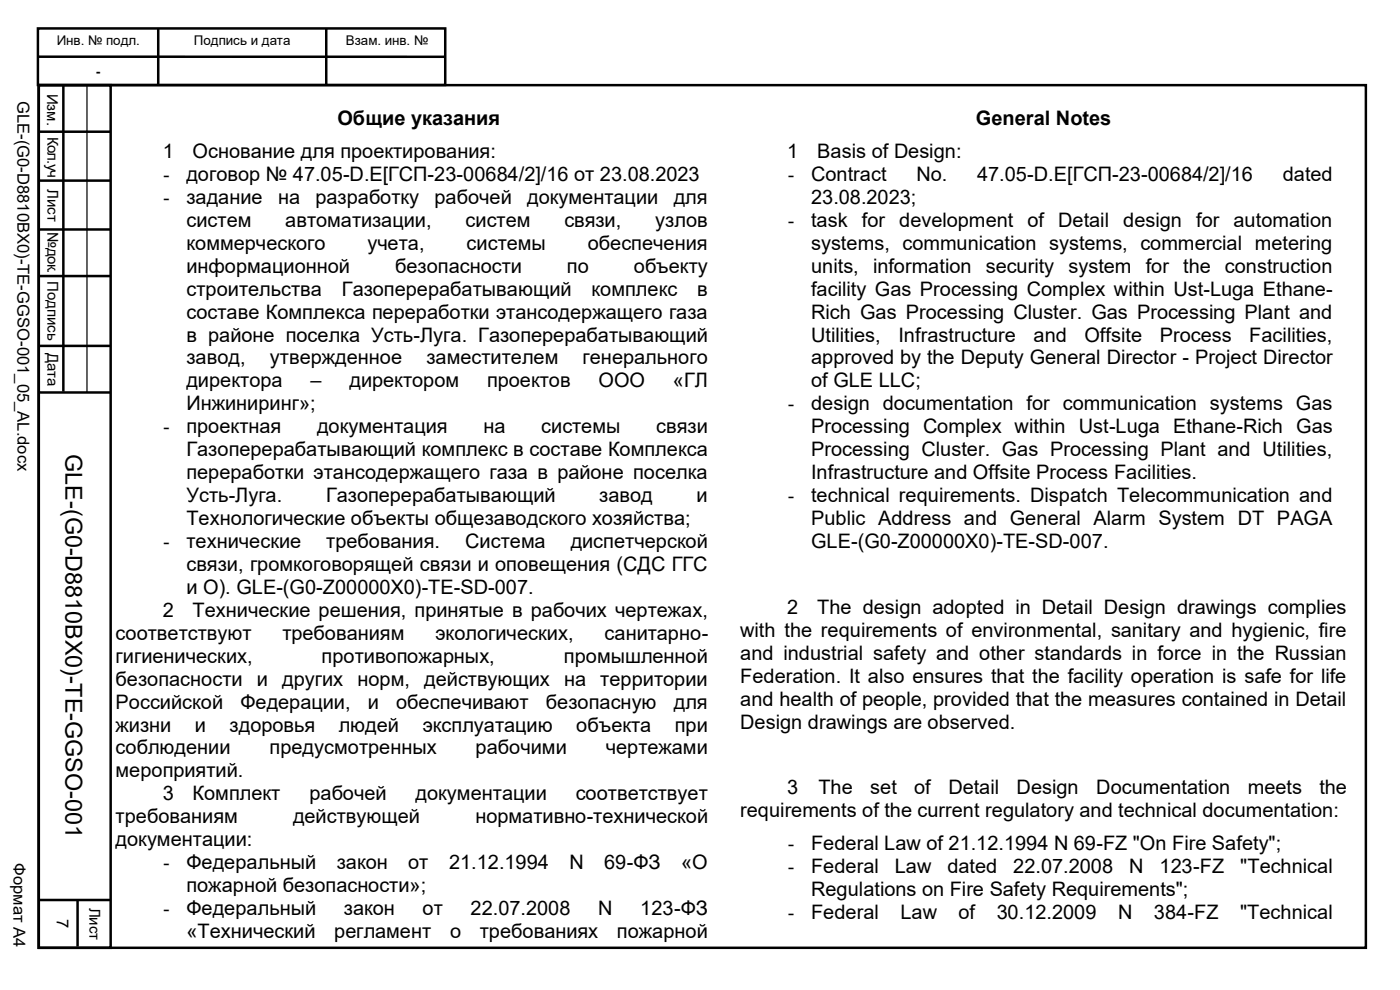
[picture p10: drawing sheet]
<svg xmlns="http://www.w3.org/2000/svg" width="297mm" height="210mm" viewBox="0 0 297 210" stroke-linecap="round" stroke-linejoin="round" font-family="sans-serif">
<defs><g id="words">
<text font-size="5" x="13.9" y="96.4" transform="rotate(90 13.9 96.4)">GLE-(G0-D8810BX0)-TE-GGSO-001</text>
<g font-size="4.2">
<text x="71.6" y="26.5">Общие указания</text>
<text x="207" y="26.5">General Notes</text>
<text x="34.5" y="33.5">1</text>
<text x="40.9" y="33.5">Основание для проектирования:</text>
<text x="167" y="33.5">1</text>
<text x="173.4" y="33.5">Basis of Design:</text>
<text x="34.6" y="38.4">-</text>
<text x="39.5" y="38.4">договор № 47.05-D.E[ГСП-23-00684/2]/16 от 23.08.2023</text>
<text x="167.1" y="38.4">-</text>
<text x="172.1" y="38.4">Contract</text>
<text x="194.4" y="38.4">No.</text>
<text x="207.3" y="38.4">47.05-D.E[ГСП-23-00684/2]/16</text>
<text x="272.1" y="38.4">dated</text>
<text x="34.6" y="43.2">-</text>
<text x="39.5" y="43.2">задание</text>
<text x="59" y="43.2">на</text>
<text x="66.9" y="43.2">разработку</text>
<text x="92.2" y="43.2">рабочей</text>
<text x="111.8" y="43.2">документации</text>
<text x="142.9" y="43.2">для</text>
<text x="172.1" y="43.2">23.08.2023;</text>
<text x="39.5" y="48.1">систем</text>
<text x="39.5" y="53">коммерческого</text>
<text x="60.5" y="48.1">автоматизации,</text>
<text x="78" y="53">учета,</text>
<text x="98.8" y="48.1">систем</text>
<text x="99" y="53">системы</text>
<text x="119.7" y="48.1">связи,</text>
<text x="124.7" y="53">обеспечения</text>
<text x="139" y="48.1">узлов</text>
<text x="167.1" y="48.1">-</text>
<text x="172.1" y="48.1">task</text>
<text x="172.1" y="53">systems, communication systems, commercial metering</text>
<text x="182.9" y="48.1">for development</text>
<text x="218" y="48.1">of Detail</text>
<text x="238.3" y="48.1">design</text>
<text x="253.8" y="48.1">for automation</text>
<text x="39.5" y="57.8">информационной</text>
<text x="83.8" y="57.8">безопасности</text>
<text x="120.3" y="57.8">по</text>
<text x="134.5" y="57.8">объекту</text>
<text x="172.1" y="57.8">units,</text>
<text x="185.2" y="57.8">information</text>
<text x="209.1" y="57.8">security</text>
<text x="226.7" y="57.8">system</text>
<text x="243.1" y="57.8">for the</text>
<text x="259.8" y="57.8">construction</text>
<text x="39.5" y="62.7">строительства</text>
<text x="72.5" y="62.7">Газоперерабатывающий</text>
<text x="125.5" y="62.7">комплекс</text>
<text x="147.9" y="62.7">в</text>
<text x="172.1" y="62.7">facility Gas Processing Complex within Ust-Luga Ethane-</text>
<text x="39.5" y="67.6">составе Комплекса переработки этансодержащего газа</text>
<text x="172.1" y="67.6">Rich Gas Processing Cluster. Gas Processing Plant and</text>
<text x="39.5" y="72.4">в районе поселка Усть-Луга. Газоперерабатывающий</text>
<text x="39.5" y="77.3">завод,</text>
<text x="57.3" y="77.3">утвержденное</text>
<text x="90.5" y="77.3">заместителем</text>
<text x="123.6" y="77.3">генерального</text>
<text x="172.1" y="72.4">Utilities,</text>
<text x="172.1" y="77.3">approved by the Deputy General Director - Project Director</text>
<text x="190.6" y="72.4">Infrastructure</text>
<text x="219.3" y="72.4">and</text>
<text x="230.1" y="72.4">Offsite</text>
<text x="246" y="72.4">Process</text>
<text x="265" y="72.4">Facilities,</text>
<text x="39.5" y="82.2">директора</text>
<text x="65.9" y="82.2">–</text>
<text x="74.1" y="82.2">директором</text>
<text x="103.3" y="82.2">проектов</text>
<text x="127" y="82.2">ООО</text>
<text x="142.8" y="82.2">«ГЛ</text>
<text x="172.1" y="82.2">of GLE LLC;</text>
<text x="39.5" y="87.1">Инжиниринг»;</text>
<text x="167.1" y="87.1">-</text>
<text x="172.1" y="87.1">design documentation for communication systems Gas</text>
<text x="34.6" y="91.9">-</text>
<text x="39.5" y="91.9">проектная</text>
<text x="67.3" y="91.9">документация</text>
<text x="102.5" y="91.9">на</text>
<text x="114.8" y="91.9">системы</text>
<text x="139.2" y="91.9">связи</text>
<text x="172.1" y="91.9">Processing Complex within Ust-Luga Ethane-Rich Gas</text>
<text x="39.5" y="96.8">Газоперерабатывающий комплекс в составе Комплекса</text>
<text x="39.5" y="101.7">переработки этансодержащего газа в районе поселка</text>
<text x="172.1" y="96.8">Processing Cluster. Gas Processing Plant and Utilities,</text>
<text x="172.1" y="101.7">Infrastructure and Offsite Process Facilities.</text>
<text x="39.5" y="106.5">Усть-Луга.</text>
<text x="69.2" y="106.5">Газоперерабатывающий</text>
<text x="127.1" y="106.5">завод</text>
<text x="147.8" y="106.5">и</text>
<text x="167.1" y="106.5">-</text>
<text x="172.1" y="106.5">technical requirements. Dispatch Telecommunication and</text>
<text x="39.5" y="111.4">Технологические объекты общезаводского хозяйства;</text>
<text x="172.1" y="111.4">Public Address and General Alarm System DT PAGA</text>
<text x="34.6" y="116.2">-</text>
<text x="39.5" y="116.2">технические</text>
<text x="69.2" y="116.2">требования.</text>
<text x="98.7" y="116.2">Система</text>
<text x="121.1" y="116.2">диспетчерской</text>
<text x="172.1" y="116.2">GLE-(G0-Z00000X0)-TE-SD-007.</text>
<text x="39.5" y="121.1">связи, громкоговорящей связи и оповещения (СДС ГГС</text>
<text x="39.5" y="126">и О). GLE-(G0-Z00000X0)-TE-SD-007.</text>
<text x="34.5" y="130.8">2</text>
<text x="40.9" y="130.8">Технические решения, принятые в рабочих чертежах,</text>
<text x="167" y="130.2">2</text>
<text x="173.4" y="130.2">The design adopted in Detail Design drawings complies</text>
<text x="24.5" y="135.7">соответствуют</text>
<text x="59.9" y="135.7">требованиям</text>
<text x="92.4" y="135.7">экологических,</text>
<text x="128.3" y="135.7">санитарно-</text>
<text x="157" y="135.1">with the requirements of environmental, sanitary and hygienic, fire</text>
<text x="24.5" y="140.6">гигиенических,</text>
<text x="68.2" y="140.6">противопожарных,</text>
<text x="119.6" y="140.6">промышленной</text>
<text x="157" y="139.9">and industrial safety and other standards in force in the Russian</text>
<text x="24.5" y="145.4">безопасности</text>
<text x="54.5" y="145.4">и</text>
<text x="59.9" y="145.4">других</text>
<text x="75.8" y="145.4">норм,</text>
<text x="90" y="145.4">действующих</text>
<text x="119.7" y="145.4">на</text>
<text x="127.4" y="145.4">территории</text>
<text x="157" y="144.8">Federation. It also ensures that the facility operation is safe for life</text>
<text x="157" y="149.7">and health of people, provided that the measures contained in Detail</text>
<text x="24.5" y="150.3">Российской</text>
<text x="24.5" y="155.2">жизни</text>
<text x="41.4" y="155.2">и</text>
<text x="48.7" y="155.2">здоровья</text>
<text x="51" y="150.3">Федерации,</text>
<text x="71.9" y="155.2">людей</text>
<text x="78" y="150.3">и</text>
<text x="84" y="150.3">обеспечивают</text>
<text x="89.7" y="155.2">эксплуатацию</text>
<text x="115.8" y="150.3">безопасную</text>
<text x="122.3" y="155.2">объекта</text>
<text x="142.9" y="150.3">для</text>
<text x="143.2" y="155.2">при</text>
<text x="157" y="154.6">Design drawings are observed.</text>
<text x="24.5" y="160.1">соблюдении</text>
<text x="57.2" y="160.1">предусмотренных</text>
<text x="100.9" y="160.1">рабочими</text>
<text x="128.5" y="160.1">чертежами</text>
<text x="24.5" y="164.9">мероприятий.</text>
<text x="34.5" y="169.8">3</text>
<text x="40.9" y="169.8">Комплект</text>
<text x="65.6" y="169.8">рабочей</text>
<text x="88.2" y="169.8">документации</text>
<text x="122.2" y="169.8">соответствует</text>
<text x="157" y="173.4">requirements of the current regulatory and technical documentation:</text>
<text x="167" y="168.5">3</text>
<text x="173.6" y="168.5">The</text>
<text x="184.6" y="168.5">set</text>
<text x="193.9" y="168.5">of</text>
<text x="201.2" y="168.5">Detail</text>
<text x="215.7" y="168.5">Design</text>
<text x="232.6" y="168.5">Documentation</text>
<text x="264.7" y="168.5">meets</text>
<text x="279.9" y="168.5">the</text>
<text x="24.5" y="174.7">требованиям</text>
<text x="24.5" y="179.5">документации:</text>
<text x="62.2" y="174.7">действующей</text>
<text x="100.9" y="174.7">нормативно-технической</text>
<text x="34.6" y="184.4">-</text>
<text x="39.5" y="184.4">Федеральный</text>
<text x="71.4" y="184.4">закон</text>
<text x="86.6" y="184.4">от</text>
<text x="95.3" y="184.4">21.12.1994</text>
<text x="120.8" y="184.4">N</text>
<text x="128.2" y="184.4">69-ФЗ</text>
<text x="144.5" y="184.4">«О</text>
<text x="167.1" y="180.4">-</text>
<text x="167.1" y="185.2">-</text>
<text x="172.1" y="180.4">Federal Law of 21.12.1994 N 69-FZ &quot;On Fire Safety&quot;;</text>
<text x="172.1" y="185.2">Federal</text>
<text x="189.8" y="185.2">Law</text>
<text x="201" y="185.2">dated</text>
<text x="215" y="185.2">22.07.2008</text>
<text x="239.6" y="185.2">N</text>
<text x="246" y="185.2">123-FZ</text>
<text x="263.1" y="185.2">&quot;Technical</text>
<text x="39.5" y="189.3">пожарной безопасности»;</text>
<text x="172.1" y="190.1">Regulations on Fire Safety Requirements&quot;;</text>
<text x="34.6" y="194.1">-</text>
<text x="39.5" y="194.1">Федеральный</text>
<text x="73" y="194.1">закон</text>
<text x="89.6" y="194.1">от</text>
<text x="99.8" y="194.1">22.07.2008</text>
<text x="126.9" y="194.1">N</text>
<text x="135.8" y="194.1">123-ФЗ</text>
<text x="167.1" y="195">-</text>
<text x="172.1" y="195">Federal</text>
<text x="191" y="195">Law</text>
<text x="203.4" y="195">of</text>
<text x="211.4" y="195">30.12.2009</text>
<text x="237.2" y="195">N</text>
<text x="244.8" y="195">384-FZ</text>
<text x="263.1" y="195">&quot;Technical</text>
<text x="39.5" y="199">«Технический</text>
<text x="70.9" y="199">регламент</text>
<text x="95.5" y="199">о</text>
<text x="101.8" y="199">требованиях</text>
<text x="130.9" y="199">пожарной</text>
</g>
<g font-size="3.5">
<text x="3.7" y="21.4" transform="rotate(90 3.7 21.4)">GLE-(G0-D8810BX0)-TE-GGSO-001_05_AL.docx</text>
<text x="2.9" y="183.2" transform="rotate(90 2.9 183.2)">Формат А4</text>
<text x="12" y="195" transform="rotate(90 12 195)">7</text>
</g>
<g font-size="3.2">
<text x="10" y="19.9" transform="rotate(90 10 19.9)">Изм.</text>
<text x="10.1" y="29" transform="rotate(90 10.1 29)">Кол.уч</text>
<text x="6.3" y="33" transform="rotate(90 6.3 33)">.</text>
<text x="10.1" y="40.1" transform="rotate(90 10.1 40.1)">Лист</text>
<text x="10.1" y="49.2" transform="rotate(90 10.1 49.2)">№ док.</text>
<text x="10.1" y="59.7" transform="rotate(90 10.1 59.7)">Подпись</text>
<text x="10.1" y="74.8" transform="rotate(90 10.1 74.8)">Дата</text>
<text x="19" y="192.5" transform="rotate(90 19 192.5)">Лист</text>
</g>
<g font-size="2.8">
<text x="12" y="9.7">Инв. № подл.</text>
<text x="41.2" y="9.7">Подпись и дата</text>
<text x="73.4" y="9.7">Взам. инв. №</text>
<text x="20.4" y="16.2">-</text>
</g>
</g></defs>
<g fill="none" stroke="#000" stroke-width=".53">
<path d="M7.9 12h86.4M8 6h86.5v12h-86.5zM8.2 18.1h281.6v183h-281.6zM8.2 18.1h15.3v183h-15.3zM13.4 18.1v65M33.6 6.1v12M69.2 5.9v12M8.2 27.9h15.3M8.2 38.3h15.3M8.2 58.6h15.3M8.2 48.7h15.3M8.2 73.4h15.3"/>
<path d="M8.2 83.3h15.3M8.2 190.9h15.3M16.5 190.8v10"/>
</g>
<path d="M18.5 18.3v65" fill="none" stroke="#000" stroke-width=".26"/>
<path d="M8.6 12.3h24.5v5.2h-24.5z" fill-rule="evenodd" fill="#fff"/>
<use href="#words"/>
</svg>
